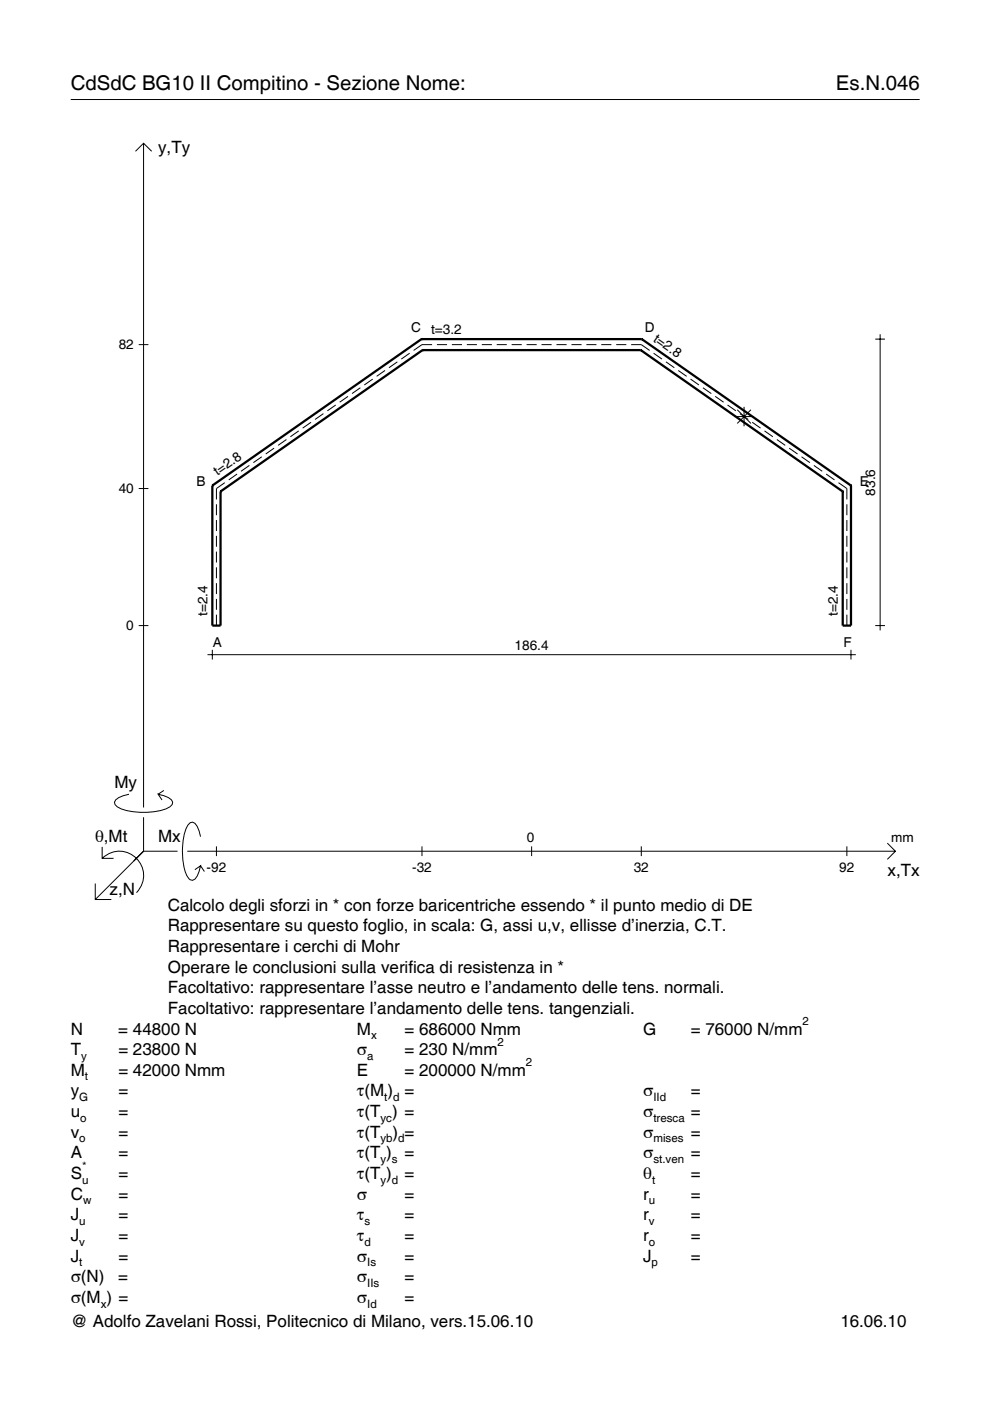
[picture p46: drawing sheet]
<svg xmlns="http://www.w3.org/2000/svg" width="210mm" height="297mm" viewBox="0 0 210 297" stroke-linecap="round" stroke-linejoin="round" font-family="sans-serif">
<defs><g id="words">
<g font-size="4.3">
<text x="15" y="19">CdSdC BG10 II Compitino - Sezione Nome:</text>
<text x="177.2" y="19">Es.N.046</text>
</g>
<g font-size="3.6">
<text x="33.5" y="32.4">y,Ty</text>
<text x="24.3" y="167.1">My</text>
<text x="20.1" y="178.4">θ,Mt</text>
<text x="33.5" y="178.4">Mx</text>
<text x="188.2" y="185.6">x,Tx</text>
<text x="23.2" y="189.7">z,N</text>
<text x="35.6" y="193.1">Calcolo degli sforzi in * con forze baricentriche essendo * il punto medio di DE</text>
<text x="35.6" y="197.5">Rappresentare su questo foglio, in scala: G, assi u,v, ellisse d’inerzia, C.T.</text>
<text x="35.6" y="201.8">Rappresentare i cerchi di Mohr</text>
<text x="35.6" y="206.2">Operare le conclusioni sulla verifica di resistenza in *</text>
<text x="35.6" y="210.6">Facoltativo: rappresentare l’asse neutro e l’andamento delle tens. normali.</text>
<text x="35.6" y="215">Facoltativo: rappresentare l’andamento delle tens. tangenziali.</text>
<text x="15" y="219.3">N</text>
<text x="25.1" y="219.3">= 44800 N</text>
<text x="75.7" y="219.3">M</text>
<text x="85.8" y="219.3">= 686000 Nmm</text>
<text x="136.4" y="219.3">G</text>
<text x="146.5" y="219.3">= 76000 N/mm</text>
<text x="15" y="223.7">T</text>
<text x="25.1" y="223.7">= 23800 N</text>
<text x="75.7" y="223.7">σ</text>
<text x="85.8" y="223.7">= 230 N/mm</text>
<text x="15" y="232.5">y</text>
<text x="15" y="228.1">M</text>
<text x="25.1" y="232.5">=</text>
<text x="25.1" y="228.1">= 42000 Nmm</text>
<text x="75.7" y="232.5">τ(M ) =</text>
<text x="75.7" y="228.1">E</text>
<text x="85.8" y="228.1">= 200000 N/mm</text>
<text x="136.4" y="232.5">σ</text>
<text x="146.5" y="232.5">=</text>
<text x="15" y="236.8">u</text>
<text x="25.1" y="236.8">=</text>
<text x="75.7" y="236.8">τ(T ) =</text>
<text x="136.4" y="236.8">σ</text>
<text x="146.5" y="236.8">=</text>
<text x="15" y="245.6">A</text>
<text x="15" y="241.2">v</text>
<text x="25.1" y="241.2">=</text>
<text x="25.1" y="245.6">=</text>
<text x="75.7" y="245.6">τ(T )</text>
<text x="75.7" y="241.2">τ(T</text>
<text x="83.3" y="241.2">) =</text>
<text x="85.8" y="245.6">=</text>
<text x="136.4" y="241.2">σ</text>
<text x="136.4" y="245.6">σ</text>
<text x="146.5" y="241.2">=</text>
<text x="146.5" y="245.6">=</text>
<text x="15" y="250">S</text>
<text x="25.1" y="250">=</text>
<text x="75.7" y="250">τ(T )</text>
<text x="85.8" y="250">=</text>
<text x="136.4" y="250">θ</text>
<text x="146.5" y="250">=</text>
<text x="15" y="254.3">C</text>
<text x="25.1" y="254.3">=</text>
<text x="75.7" y="254.3">σ</text>
<text x="85.8" y="254.3">=</text>
<text x="136.4" y="254.3">r</text>
<text x="146.5" y="254.3">=</text>
<text x="15" y="263.1">J</text>
<text x="15" y="258.7">J</text>
<text x="25.1" y="263.1">=</text>
<text x="25.1" y="258.7">=</text>
<text x="75.7" y="258.7">τ</text>
<text x="75.7" y="263.1">τ</text>
<text x="85.8" y="258.7">=</text>
<text x="85.8" y="263.1">=</text>
<text x="136.4" y="258.7">r</text>
<text x="136.4" y="263.1">r</text>
<text x="146.5" y="258.7">=</text>
<text x="146.5" y="263.1">=</text>
<text x="15" y="267.5">J</text>
<text x="25.1" y="267.5">=</text>
<text x="75.7" y="267.5">σ</text>
<text x="85.8" y="267.5">=</text>
<text x="136.4" y="267.5">J</text>
<text x="146.5" y="267.5">=</text>
<text x="15" y="271.8">σ(N)</text>
<text x="25.1" y="271.8">=</text>
<text x="75.7" y="271.8">σ</text>
<text x="85.8" y="271.8">=</text>
<text x="15" y="276.2">σ(M ) =</text>
<text x="15" y="281.4">@ Adolfo Zavelani Rossi, Politecnico di Milano, vers.15.06.10</text>
<text x="75.7" y="276.2">σ</text>
<text x="85.8" y="276.2">=</text>
<text x="178.2" y="281.4">16.06.10</text>
</g>
<g font-size="2.9">
<text x="87.2" y="70.3">C</text>
<text x="91.4" y="70.9">t=3.2</text>
<text x="136.7" y="70.3">D</text>
<text x="25.2" y="74.1">82</text>
<text x="138.4" y="72.2" transform="rotate(35 138.4 72.2)">t=2.8</text>
<text x="46.1" y="100.9" transform="rotate(-35 46.1 100.9)">t=2.8</text>
<text x="25.2" y="104.6">40</text>
<text x="41.7" y="103">B</text>
<text x="182.3" y="103">E</text>
<text x="185.6" y="105.1" transform="rotate(-90 185.6 105.1)">83.6</text>
<text x="44" y="130.6" transform="rotate(-90 44 130.6)">t=2.4</text>
<text x="177.7" y="130.6" transform="rotate(-90 177.7 130.6)">t=2.4</text>
<text x="26.8" y="133.6">0</text>
<text x="45.1" y="137.1">A</text>
<text x="109.1" y="137.8">186.4</text>
<text x="178.8" y="137.1">F</text>
<text x="111.7" y="178.4">0</text>
<text x="189" y="178.4">mm</text>
<text x="43.8" y="184.9">-92</text>
<text x="87.4" y="184.9">-32</text>
<text x="134.4" y="184.9">32</text>
<text x="178" y="184.9">92</text>
</g>
<g font-size="2.4">
<text x="78.7" y="220.3">x</text>
<text x="105.5" y="221.7">2</text>
<text x="170.2" y="217.3">2</text>
<text x="17.2" y="224.7">y</text>
<text x="77.9" y="224.7">a</text>
<text x="111.5" y="226.1">2</text>
<text x="16.8" y="233.5">G</text>
<text x="18" y="229.1">t</text>
<text x="81.5" y="233.5">t d</text>
<text x="138.5" y="233.5">IId</text>
<text x="17" y="237.8">o</text>
<text x="80.7" y="237.8">yc</text>
<text x="138.5" y="237.8">tresca</text>
<text x="16.8" y="242.2">o</text>
<text x="80.7" y="242.2">yb d</text>
<text x="138.5" y="242.2">mises</text>
<text x="17.4" y="251">u</text>
<text x="17.4" y="248">*</text>
<text x="80.7" y="246.6">y s</text>
<text x="80.7" y="251">y d</text>
<text x="138.2" y="251">t</text>
<text x="138.5" y="246.6">st.ven</text>
<text x="17.6" y="255.3">w</text>
<text x="137.6" y="255.3">u</text>
<text x="16.8" y="259.7">u</text>
<text x="77.3" y="259.7">s</text>
<text x="137.6" y="259.7">v</text>
<text x="16.8" y="264.1">v</text>
<text x="16.8" y="268.5">t</text>
<text x="77.3" y="264.1">d</text>
<text x="77.9" y="268.5">Is</text>
<text x="137.6" y="264.1">o</text>
<text x="138.2" y="268.5">p</text>
<text x="77.9" y="272.8">IIs</text>
<text x="21.4" y="277.2">x</text>
<text x="77.9" y="277.2">Id</text>
</g>
</g></defs>
<g fill="none" stroke="#000" stroke-width=".21">
<path d="M15 21.1h180M28.7 32.1l1.7-1.7 1.8 1.7M30.4 30.4v140.8M29.4 73.1h2.1M81.6 78.5l-1.7 1.3M84.2 76.7l-1.7 1.3M86.9 74.9l-1.8 1.2M91.6 73.1h-2.1l-1.8 1.2M92.6 73.1h2.2M95.8 73.1h2.1M99 73.1h2.1M102.1 73.1h2.2"/>
<path d="M105.3 73.1h2.1M108.5 73.1h2.1M111.6 73.1h2.2M114.8 73.1h2.2M118 73.1h2.1M121.2 73.1h2.1M124.3 73.1h2.2M127.5 73.1h2.1M130.7 73.1h2.1M133.8 73.1h2.2l1.7 1.2M138.6 74.9l1.7 1.2M141.2 76.7l1.8 1.3"/>
<path d="M143.8 78.5l1.8 1.3M185.6 71.9h2M186.6 70.9v62.8M52.9 98.7l-1.8 1.2M55.5 96.8l-1.8 1.3M58.1 95l-1.8 1.3M60.7 93.2l-1.7 1.2M63.3 91.4l-1.7 1.2M65.9 89.5l-1.7 1.3M68.6 87.7l-1.8 1.2M71.2 85.9l-1.8 1.2M73.8 84l-1.8 1.3"/>
<path d="M76.4 82.2l-1.8 1.2M79 80.4l-1.8 1.2M146.4 80.4l1.8 1.2M149 82.2l1.8 1.2M151.6 84l1.8 1.3M154.3 85.9l1.7 1.2M155.7 88.3h4.1M156.3 86.9l2.9 2.9M156.9 87.7l1.7 1.2M157.8 86.3v4.1M159.2 86.9l-2.9 2.9M159.5 89.5l1.8 1.3"/>
<path d="M162.1 91.4l1.8 1.2M164.7 93.2l1.8 1.2M167.3 95l1.8 1.3M169.9 96.8l1.8 1.3M172.6 98.7l1.7 1.2M29.4 103.6h2.1M45.9 106.9v2.3M45.9 110.3v2.3M45.9 113.6v2.3M45.9 116.9v2.4M47.7 102.3l-1.8 1.3v2.3M50.3 100.5l-1.8 1.2"/>
<path d="M175.2 100.5l1.7 1.2M177.8 102.3l1.8 1.3v2.3M179.6 106.9v2.3M179.6 110.3v2.3M179.6 113.6v2.3M179.6 116.9v2.4M29.4 132.6h2.1M44 138.8h137.5M45 137.8v2M45.9 120.3v2.3M45.9 123.6v2.3M45.9 127v2.3"/>
<path d="M45.9 130.3v2.3M179.6 120.3v2.3M179.6 123.6v2.3M179.6 127v2.3M179.6 130.3v2.3M180.4 137.8v2M185.6 132.6h2M21.7 179.6v2.4h2.4M27.3 168.4a3.6 3.6 0 0 0-3 1.7l.1 .5a5.6 5.6 0 0 0 3.8 1.5 13.4 13.4 0 0 0 7.8-1l.5-.5 .1-.5a3.6 3.6 0 0 0-3.1-1.7l.8 1.2M30.4 173.3v7.2M34.7 167.6l-1.2 .8M42.5 177.4a3.6 3.6 0 0 0-1.7-3.1l-.5 .1a5.7 5.7 0 0 0-1.5 3.8 13.9 13.9 0 0 0 1.1 7.9l.4 .4 .5 .1a3.6 3.6 0 0 0 1.7-3l-1.2 .8"/>
<path d="M45.9 179.4v2.1M89.5 179.4v2.1M112.7 179.4v2.1M136 179.4v2.1M179.6 179.4v2.1M188.1 178.8l1.7 1.7-1.7 1.7M20.2 187.3v3.4h3.4M21.7 182a5.1 5.1 0 0 1 7.2 0 5.1 5.1 0 0 1 0 7.3M30.4 180.5l-10.2 10.2M30.4 180.5h7.2M39.7 180.5h150.1M42.5 183.6l.8 1.2"/>
</g>
<g fill="none" stroke="#000" stroke-width=".48">
<path d="M89.4 71.9h.1M89.4 71.9l-44.4 31M89.4 71.9h46.7M89.6 74.2h.1M89.6 74.2l-42.8 30M89.6 74.2h46.3M135.9 74.2h.1M135.9 74.2l42.8 30M136.1 71.9h.1M136.1 71.9l44.3 31M45 102.9h.1M45 102.9v29.7h1.8v-28.4"/>
<path d="M46.8 104.2h.1M178.7 104.2h.1M180.4 102.9h.1M180.4 102.9v29.7h-1.7v-28.4"/>
</g>
<use href="#words"/>
</svg>
